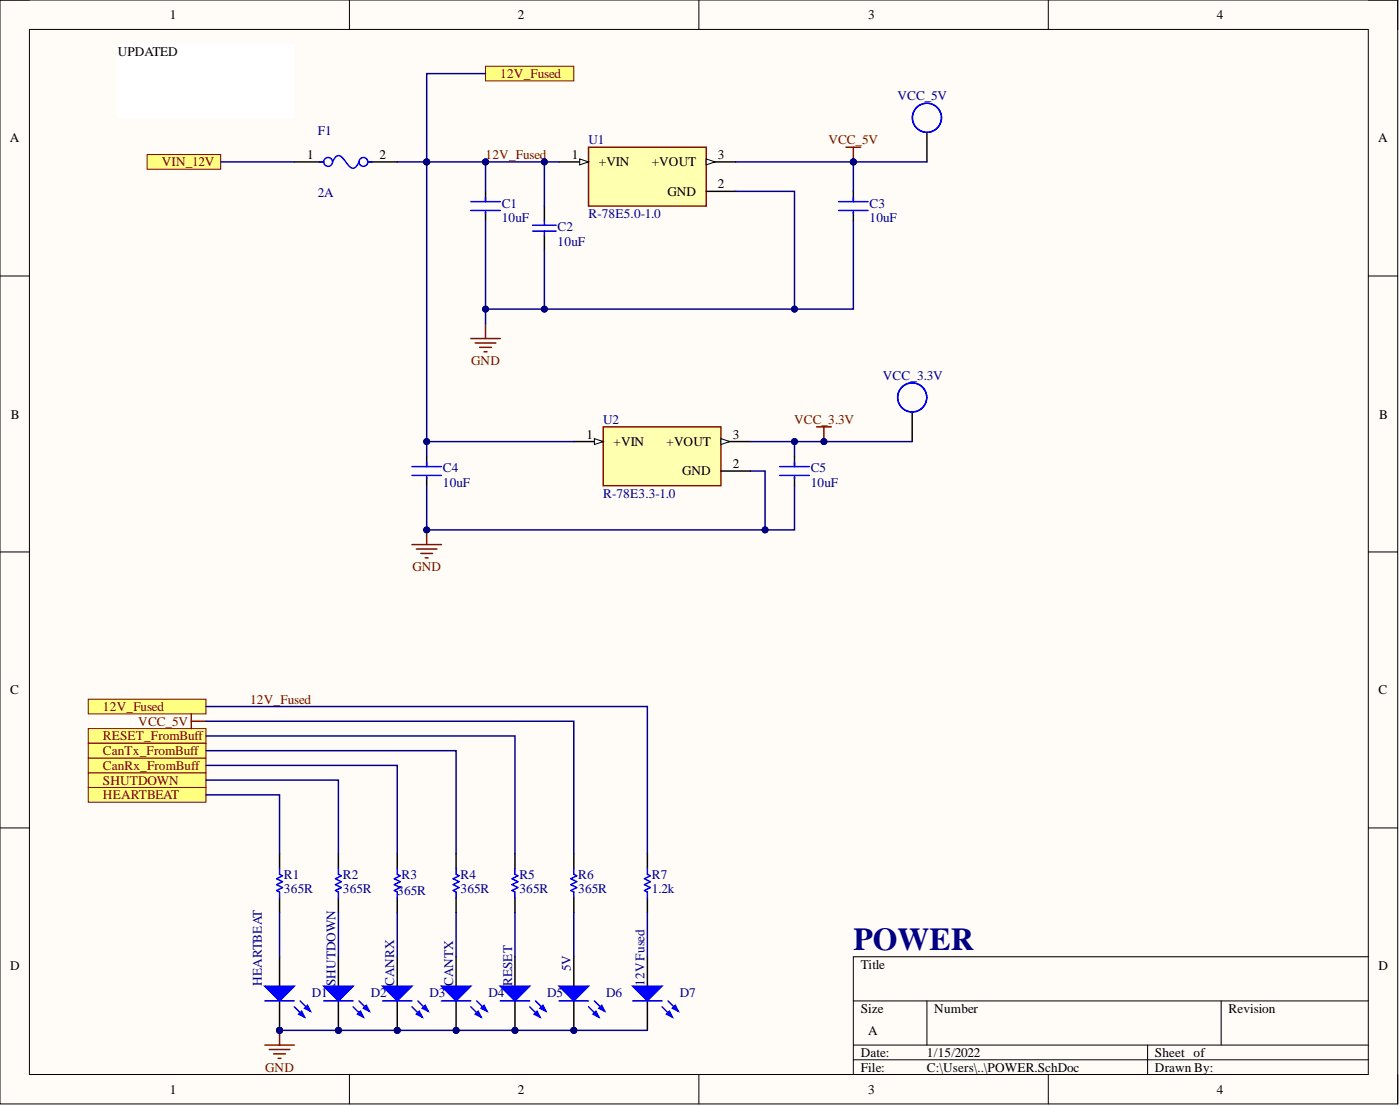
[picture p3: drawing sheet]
<svg xmlns="http://www.w3.org/2000/svg" width="241mm" height="190mm" viewBox="0 0 241 190" stroke-linecap="round" stroke-linejoin="round" font-family="sans-serif">
<defs><g id="words">
<text font-size="5.5" fill="#000080" x="147.1" y="163.6">POWER</text>
<g font-size="2.3">
<text x="29.2" y="3.3">1</text>
<text x="89.3" y="3.3">2</text>
<text x="149.6" y="3.3">3</text>
<text x="209.7" y="3.3">4</text>
<text x="20.3" y="9.6">UPDATED</text>
<text x="1.7" y="24.5">A</text>
<text x="52.9" y="27.4">1</text>
<text x="65.4" y="27.4">2</text>
<text x="98.6" y="27.4">1</text>
<text x="103.2" y="28.6">+VIN</text>
<text x="112.3" y="28.6">+VOUT</text>
<text x="123.8" y="27.4">3</text>
<text x="237.5" y="24.5">A</text>
<text x="115" y="33.7">GND</text>
<text x="123.8" y="32.5">2</text>
<text x="1.9" y="72.1">B</text>
<text x="101.1" y="75.6">1</text>
<text x="105.7" y="76.8">+VIN</text>
<text x="114.9" y="76.8">+VOUT</text>
<text x="126.3" y="75.6">3</text>
<text x="237.7" y="72.1">B</text>
<text x="117.6" y="81.9">GND</text>
<text x="126.3" y="80.6">2</text>
<text x="1.8" y="119.6">C</text>
<text x="237.6" y="119.6">C</text>
<text x="1.8" y="167.2">D</text>
<text x="148.3" y="166.8">Title</text>
<text x="237.6" y="167.2">D</text>
<text x="148.3" y="174.4">Size</text>
<text x="149.6" y="178.2">A</text>
<text x="161" y="174.4">Number</text>
<text x="211.7" y="174.4">Revision</text>
<text x="148.3" y="182">Date:</text>
<text x="148.3" y="184.6">File:</text>
<text x="159.8" y="182">1/15/2022</text>
<text x="159.8" y="184.6">C:\Users\..\POWER.SchDoc</text>
<text x="199.1" y="182">Sheet of</text>
<text x="199.1" y="184.6">Drawn By:</text>
<text x="29.2" y="188.4">1</text>
<text x="89.3" y="188.4">2</text>
<text x="149.6" y="188.4">3</text>
<text x="209.7" y="188.4">4</text>
</g>
<g font-size="2.3" fill="#800000">
<text x="86.2" y="13.4">12V_Fused</text>
<text x="27.9" y="28.6">VIN_12V</text>
<text x="83.7" y="27.4">12V_Fused</text>
<text x="142.8" y="24.8">VCC_5V</text>
<text x="81.2" y="62.9">GND</text>
<text x="136.9" y="73">VCC_3.3V</text>
<text x="71.1" y="98.4">GND</text>
<text x="17.8" y="122.5">12V_Fused</text>
<text x="23.8" y="125">VCC_5V</text>
<text x="43.1" y="121.2">12V_Fused</text>
<text x="17.8" y="127.5">RESET_FromBuff</text>
<text x="17.8" y="130.1">CanTx_FromBuff</text>
<text x="17.8" y="137.7">HEARTBEAT</text>
<text x="17.8" y="135.1">SHUTDOWN</text>
<text x="17.8" y="132.6">CanRx_FromBuff</text>
<text x="45.7" y="184.6">GND</text>
</g>
<g font-size="2.3" fill="#000080">
<text x="154.7" y="17.2">VCC_5V</text>
<text x="54.8" y="23.3">F1</text>
<text x="101.4" y="24.8">U1</text>
<text x="54.8" y="34">2A</text>
<text x="86.5" y="35.7">C1</text>
<text x="149.9" y="35.7">C3</text>
<text x="86.5" y="38.3">10uF</text>
<text x="96.1" y="39.8">C2</text>
<text x="101.4" y="37.5">R-78E5.0-1.0</text>
<text x="149.9" y="38.3">10uF</text>
<text x="96.1" y="42.3">10uF</text>
<text x="152.2" y="65.4">VCC_3.3V</text>
<text x="104" y="73">U2</text>
<text x="76.3" y="81.4">C4</text>
<text x="76.3" y="83.9">10uF</text>
<text x="139.7" y="81.4">C5</text>
<text x="139.7" y="83.9">10uF</text>
<text x="104" y="85.7">R-78E3.3-1.0</text>
<text x="48.9" y="151.4">R1</text>
<text x="48.9" y="153.9">365R</text>
<text x="59.1" y="151.4">R2</text>
<text x="59.1" y="153.9">365R</text>
<text x="68.5" y="154.1">365R</text>
<text x="69.2" y="151.4">R3</text>
<text x="79.4" y="151.4">R4</text>
<text x="79.4" y="153.9">365R</text>
<text x="89.5" y="151.4">R5</text>
<text x="89.5" y="153.9">365R</text>
<text x="99.7" y="151.4">R6</text>
<text x="99.7" y="153.9">365R</text>
<text x="112.3" y="151.4">R7</text>
<text x="112.3" y="153.9">1.2k</text>
<text x="98.4" y="167.3" transform="rotate(-90 98.4 167.3)">5V</text>
<text x="45.1" y="169.9" transform="rotate(-90 45.1 169.9)">HEARTBEAT</text>
<text x="53.8" y="171.6">D1</text>
<text x="57.8" y="169.9" transform="rotate(-90 57.8 169.9)">SHUTDOWN</text>
<text x="63.9" y="171.6">D2</text>
<text x="68" y="169.9" transform="rotate(-90 68 169.9)">CANRX</text>
<text x="74" y="171.6">D3</text>
<text x="78.1" y="169.9" transform="rotate(-90 78.1 169.9)">CANTX</text>
<text x="84.2" y="171.6">D4</text>
<text x="88.2" y="169.9" transform="rotate(-90 88.2 169.9)">RESET</text>
<text x="94.3" y="171.6">D5</text>
<text x="104.5" y="171.6">D6</text>
<text x="111.1" y="169.9" transform="rotate(-90 111.1 169.9)">12VFused</text>
<text x="117.2" y="171.6">D7</text>
</g>
</g></defs>
<path d="M0 0h240.9v190.1h-240.9z" fill-rule="evenodd" fill="#fffcf8"/>
<path d="M0 0h240.9v190.1h-240.9z" fill="none" stroke="#000" stroke-width=".17"/>
<path d="M5.1 5.1h230.7v180h-230.7z" fill-rule="evenodd" fill="#fffcf8"/>
<g fill="none" stroke="#000" stroke-width=".17">
<path d="M0 0h5.1M5.1 5.1h230.7v180h-230.7zM60.2 0v5.1M120.5 0v5.1M180.7 0v5.1M235.8 0h5.1v5.1M0 47.5h5.1M235.8 47.5h5.1M0 95.1h5.1M235.8 95.1h5.1M0 142.6h5.1M235.8 142.6h5.1"/>
<path d="M147.1 172.4h88.7M159.8 172.4v7.6M210.5 172.4v7.6M235.8 164.8h-88.7v20.3M60.2 185.1v5M120.5 185.1v5M147.1 180h88.7M147.1 182.5h88.7M180.7 185.1v5M197.8 180v5.1M240.9 185.1v5"/>
</g>
<path d="M71 93.8h5.1M71.8 94.6h3.5M72.5 95.3h2.1M73.3 96.1h.5M73.5 91.3v2.5" fill="none" stroke="#800000" stroke-width=".25"/>
<circle cx="73.5" cy="91.3" r=".51" fill="#000080"/>
<circle cx="73.5" cy="91.3" r=".51" fill="none" stroke="#000080" stroke-width=".17"/>
<path d="M81.1 58.3h5.1M81.9 59.1h3.6M82.7 59.8h2M83.7 55.8v2.5M83.4 60.6h.5" fill="none" stroke="#800000" stroke-width=".25"/>
<path d="M25.4 26.6h12.6v2.6h-12.6z" fill-rule="evenodd" fill="#ffff80"/>
<path d="M25.4 26.6h12.6v2.6h-12.6z" fill="none" stroke="#800000" stroke-width=".17"/>
<circle cx="83.7" cy="27.9" r=".51" fill="#000080"/>
<circle cx="83.7" cy="27.9" r=".51" fill="none" stroke="#000080" stroke-width=".17"/>
<path d="M145.8 25.4h2.5M147.1 25.4v2.5" fill="none" stroke="#800000" stroke-width=".25"/>
<circle cx="147.1" cy="27.9" r=".51" fill="#000080"/>
<circle cx="147.1" cy="27.9" r=".51" fill="none" stroke="#000080" stroke-width=".17"/>
<path d="M15.2 135.6h20.3v2.6h-20.3z" fill-rule="evenodd" fill="#ffff80"/>
<path d="M15.2 135.6h20.3v2.6h-20.3z" fill="none" stroke="#800000" stroke-width=".17"/>
<path d="M48.2 177.5v2.5M45.6 180h5.1M46.4 180.8h3.6M47.2 181.5h2M47.9 182.3h.5" fill="none" stroke="#800000" stroke-width=".25"/>
<circle cx="48.2" cy="177.5" r=".51" fill="#000080"/>
<circle cx="48.2" cy="177.5" r=".51" fill="none" stroke="#000080" stroke-width=".17"/>
<path d="M15.2 120.4h20.3v2.6h-20.3z" fill-rule="evenodd" fill="#ffff80"/>
<path d="M15.2 120.4h20.3v2.6h-20.3z" fill="none" stroke="#800000" stroke-width=".17"/>
<path d="M15.2 133.1h20.3v2.5h-20.3z" fill-rule="evenodd" fill="#ffff80"/>
<path d="M15.2 133.1h20.3v2.5h-20.3z" fill="none" stroke="#800000" stroke-width=".17"/>
<path d="M15.2 125.5h20.3v2.5h-20.3z" fill-rule="evenodd" fill="#ffff80"/>
<path d="M15.2 125.5h20.3v2.5h-20.3z" fill="none" stroke="#800000" stroke-width=".17"/>
<path d="M15.2 130.6h20.3v2.5h-20.3z" fill-rule="evenodd" fill="#ffff80"/>
<path d="M15.2 130.6h20.3v2.5h-20.3z" fill="none" stroke="#800000" stroke-width=".17"/>
<path d="M15.2 128h20.3v2.6h-20.3z" fill-rule="evenodd" fill="#ffff80"/>
<path d="M15.2 128h20.3v2.6h-20.3z" fill="none" stroke="#800000" stroke-width=".17"/>
<path d="M140.7 73.5h2.6M142 73.5v2.6" fill="none" stroke="#800000" stroke-width=".25"/>
<circle cx="142" cy="76.1" r=".51" fill="#000080"/>
<circle cx="142" cy="76.1" r=".51" fill="none" stroke="#000080" stroke-width=".17"/>
<path d="M83.7 11.4h15.2v2.5h-15.2z" fill-rule="evenodd" fill="#ffff80"/>
<path d="M83.7 11.4h15.2v2.5h-15.2z" fill="none" stroke="#800000" stroke-width=".17"/>
<path d="M50.7 27.9h5.1M63.4 27.9h5.1M93.8 35.5v2.5M93.8 40.6v2.5" fill="none" stroke="#000" stroke-width=".25"/>
<g fill="none" stroke="#00f" stroke-width=".25">
<path d="M55 27.9h.8M57.3 27.9a1.18 1.18 0 0 1 1.2-1.1l.4 .3 .8 1a1.29 1.29 0 0 0 1.4 .8l.3-.2 .5-.8M63.4 27.9h.8M91.8 39.8h4.1M91.8 38.8h4.1M93.8 38v.8M93.8 39.8v.8"/>
<circle cx="56.6" cy="27.9" r=".76"/>
<circle cx="62.6" cy="27.9" r=".76"/>
</g>
<path d="M104 73.5h20.3v10.2h-20.3z" fill-rule="evenodd" fill="#ffffb0"/>
<path d="M104 73.5h20.3v10.2h-20.3z" fill="none" stroke="#800000" stroke-width=".25"/>
<path d="M98.9 76.1h5.1" fill="none" stroke="#000" stroke-width=".25"/>
<path d="M102.4 75.6l1.6 .5-1.6 .5z" fill="#f8fcff"/>
<path d="M102.4 75.6l1.6 .5-1.6 .5z" fill="none" stroke="#000" stroke-width=".17"/>
<path d="M124.3 76.1h5" fill="none" stroke="#000" stroke-width=".25"/>
<path d="M124.3 75.6l1.5 .5-1.5 .5z" fill="#f8fcff"/>
<path d="M124.3 75.6l1.5 .5-1.5 .5z" fill="none" stroke="#000" stroke-width=".17"/>
<path d="M124.3 81.1h5" fill="none" stroke="#000" stroke-width=".25"/>
<path d="M101.4 25.4h20.3v10.1h-20.3z" fill-rule="evenodd" fill="#ffffb0"/>
<path d="M101.4 25.4h20.3v10.1h-20.3z" fill="none" stroke="#800000" stroke-width=".25"/>
<path d="M96.4 27.9h5" fill="none" stroke="#000" stroke-width=".25"/>
<path d="M99.9 27.4l1.5 .5-1.5 .5z" fill="#f8fcff"/>
<path d="M99.9 27.4l1.5 .5-1.5 .5z" fill="none" stroke="#000" stroke-width=".17"/>
<path d="M121.7 27.9h5.1" fill="none" stroke="#000" stroke-width=".25"/>
<path d="M121.7 27.4l1.5 .5-1.5 .5z" fill="#f8fcff"/>
<path d="M121.7 27.4l1.5 .5-1.5 .5z" fill="none" stroke="#000" stroke-width=".17"/>
<path d="M83.7 33v1.7M83.7 36.5v1.5M121.7 33h5.1M147.1 33v1.7M147.1 36.5v1.5M73.5 78.6v1.8M136.9 78.6v1.8M73.5 82.1v1.6M136.9 82.1v1.6" fill="none" stroke="#000" stroke-width=".25"/>
<g fill="none" stroke="#00f" stroke-width=".25">
<path d="M81.1 34.7h5.1M81.1 36.3h5.1M83.7 34v.7M83.7 36.5v.3M144.5 34.7h5.1M144.5 36.3h5.1M147.1 34v.7M147.1 36.5v.3M73.5 79.6v.8M136.9 79.6v.8M71 80.4h5.1M71 81.9h5.1"/>
<path d="M73.5 82.1v.3M134.4 80.4h5.1M134.4 81.9h5.1M136.9 82.1v.3"/>
</g>
<path d="M20.3 7.6h30.4v12.7h-30.4z" fill-rule="evenodd" fill="#fff"/>
<path d="M20.3 7.6h30.4v12.7h-30.4z" fill="none" stroke="#fff" stroke-width=".17"/>
<circle cx="48.2" cy="177.5" r=".51" fill="#000080"/>
<circle cx="48.2" cy="177.5" r=".51" fill="none" stroke="#000080" stroke-width=".17"/>
<path d="M48.2 164.8v5.1M48.2 172.4v5.1" fill="none" stroke="#000" stroke-width=".25"/>
<circle cx="48.2" cy="177.5" r=".51" fill="#000080"/>
<circle cx="48.2" cy="177.5" r=".51" fill="none" stroke="#000080" stroke-width=".17"/>
<path d="M45.6 169.9h5.1l-2.5 2.5z" fill="#00f"/>
<path d="M45.6 169.9h5.1l-2.5 2.5zM50.7 173.4l1.8 1.8" fill="none" stroke="#00f" stroke-width=".25"/>
<path d="M51.5 174.7l.5-.5 .5 1z" fill="#00f"/>
<path d="M45.6 172.4h5.1M51.5 174.7l.5-.5 .5 1zM51.7 172.4l1.8 1.8" fill="none" stroke="#00f" stroke-width=".25"/>
<path d="M52.5 173.7l.5-.5 .5 1z" fill="#00f"/>
<path d="M52.5 173.7l.5-.5 .5 1z" fill="none" stroke="#00f" stroke-width=".25"/>
<circle cx="58.3" cy="177.5" r=".51" fill="#000080"/>
<circle cx="58.3" cy="177.5" r=".51" fill="none" stroke="#000080" stroke-width=".17"/>
<path d="M58.3 164.8v5.1M58.3 172.4v5.1" fill="none" stroke="#000" stroke-width=".25"/>
<circle cx="58.3" cy="177.5" r=".51" fill="#000080"/>
<circle cx="58.3" cy="177.5" r=".51" fill="none" stroke="#000080" stroke-width=".17"/>
<path d="M55.8 169.9h5.1l-2.6 2.5z" fill="#00f"/>
<path d="M55.8 169.9h5.1l-2.6 2.5zM60.9 173.4l1.7 1.8" fill="none" stroke="#00f" stroke-width=".25"/>
<path d="M61.6 174.7l.5-.5 .5 1z" fill="#00f"/>
<path d="M55.8 172.4h5.1M61.6 174.7l.5-.5 .5 1zM61.9 172.4l1.8 1.8" fill="none" stroke="#00f" stroke-width=".25"/>
<path d="M62.6 173.7l.5-.5 .6 1z" fill="#00f"/>
<path d="M62.6 173.7l.5-.5 .6 1z" fill="none" stroke="#00f" stroke-width=".25"/>
<circle cx="68.5" cy="177.5" r=".51" fill="#000080"/>
<circle cx="68.5" cy="177.5" r=".51" fill="none" stroke="#000080" stroke-width=".17"/>
<path d="M68.5 164.8v5.1M68.5 172.4v5.1" fill="none" stroke="#000" stroke-width=".25"/>
<circle cx="68.5" cy="177.5" r=".51" fill="#000080"/>
<circle cx="68.5" cy="177.5" r=".51" fill="none" stroke="#000080" stroke-width=".17"/>
<path d="M65.9 169.9h5.1l-2.5 2.5z" fill="#00f"/>
<path d="M65.9 169.9h5.1l-2.5 2.5zM71 173.4l1.8 1.8" fill="none" stroke="#00f" stroke-width=".25"/>
<path d="M71.8 174.7l.5-.5 .5 1z" fill="#00f"/>
<path d="M65.9 172.4h5.1M71.8 174.7l.5-.5 .5 1zM72 172.4l1.8 1.8" fill="none" stroke="#00f" stroke-width=".25"/>
<path d="M72.8 173.7l.5-.5 .5 1z" fill="#00f"/>
<path d="M72.8 173.7l.5-.5 .5 1z" fill="none" stroke="#00f" stroke-width=".25"/>
<circle cx="78.6" cy="177.5" r=".51" fill="#000080"/>
<circle cx="78.6" cy="177.5" r=".51" fill="none" stroke="#000080" stroke-width=".17"/>
<path d="M78.6 164.8v5.1M78.6 172.4v5.1" fill="none" stroke="#000" stroke-width=".25"/>
<circle cx="78.6" cy="177.5" r=".51" fill="#000080"/>
<circle cx="78.6" cy="177.5" r=".51" fill="none" stroke="#000080" stroke-width=".17"/>
<path d="M76.1 169.9h5l-2.5 2.5z" fill="#00f"/>
<path d="M76.1 169.9h5l-2.5 2.5zM81.1 173.4l1.8 1.8" fill="none" stroke="#00f" stroke-width=".25"/>
<path d="M81.9 174.7l.5-.5 .5 1z" fill="#00f"/>
<path d="M76.1 172.4h5M81.9 174.7l.5-.5 .5 1zM82.2 172.4l1.7 1.8" fill="none" stroke="#00f" stroke-width=".25"/>
<path d="M82.9 173.7l.5-.5 .5 1z" fill="#00f"/>
<path d="M82.9 173.7l.5-.5 .5 1z" fill="none" stroke="#00f" stroke-width=".25"/>
<circle cx="88.8" cy="177.5" r=".51" fill="#000080"/>
<circle cx="88.8" cy="177.5" r=".51" fill="none" stroke="#000080" stroke-width=".17"/>
<path d="M88.8 164.8v5.1M88.8 172.4v5.1" fill="none" stroke="#000" stroke-width=".25"/>
<circle cx="88.8" cy="177.5" r=".51" fill="#000080"/>
<circle cx="88.8" cy="177.5" r=".51" fill="none" stroke="#000080" stroke-width=".17"/>
<path d="M86.2 169.9h5.1l-2.5 2.5z" fill="#00f"/>
<path d="M86.2 169.9h5.1l-2.5 2.5zM91.3 173.4l1.8 1.8" fill="none" stroke="#00f" stroke-width=".25"/>
<path d="M92.1 174.7l.5-.5 .5 1z" fill="#00f"/>
<path d="M86.2 172.4h5.1M92.1 174.7l.5-.5 .5 1zM92.3 172.4l1.8 1.8" fill="none" stroke="#00f" stroke-width=".25"/>
<path d="M93.1 173.7l.5-.5 .5 1z" fill="#00f"/>
<path d="M93.1 173.7l.5-.5 .5 1z" fill="none" stroke="#00f" stroke-width=".25"/>
<circle cx="98.9" cy="177.5" r=".51" fill="#000080"/>
<circle cx="98.9" cy="177.5" r=".51" fill="none" stroke="#000080" stroke-width=".17"/>
<path d="M98.9 164.8v5.1M98.9 172.4v5.1" fill="none" stroke="#000" stroke-width=".25"/>
<circle cx="98.9" cy="177.5" r=".51" fill="#000080"/>
<circle cx="98.9" cy="177.5" r=".51" fill="none" stroke="#000080" stroke-width=".17"/>
<path d="M96.4 169.9h5l-2.5 2.5z" fill="#00f"/>
<path d="M96.4 169.9h5l-2.5 2.5zM101.4 173.4l1.8 1.8" fill="none" stroke="#00f" stroke-width=".25"/>
<path d="M102.2 174.7l.5-.5 .5 1z" fill="#00f"/>
<path d="M96.4 172.4h5M102.2 174.7l.5-.5 .5 1zM102.4 172.4l1.8 1.8" fill="none" stroke="#00f" stroke-width=".25"/>
<path d="M103.2 173.7l.5-.5 .5 1z" fill="#00f"/>
<path d="M103.2 173.7l.5-.5 .5 1z" fill="none" stroke="#00f" stroke-width=".25"/>
<path d="M111.6 164.8v5.1M111.6 172.4v5.1" fill="none" stroke="#000" stroke-width=".25"/>
<path d="M109 169.9h5.1l-2.5 2.5z" fill="#00f"/>
<path d="M109 169.9h5.1l-2.5 2.5zM114.1 173.4l1.8 1.8" fill="none" stroke="#00f" stroke-width=".25"/>
<path d="M114.9 174.7l.5-.5 .5 1z" fill="#00f"/>
<path d="M109 172.4h5.1M114.9 174.7l.5-.5 .5 1zM115.1 172.4l1.8 1.8" fill="none" stroke="#00f" stroke-width=".25"/>
<path d="M115.9 173.7l.5-.5 .5 1z" fill="#00f"/>
<g fill="none" stroke="#00f" stroke-width=".25">
<path d="M48.2 149.6v1l.5 .3-1 .5 1 .5-1 .5 1 .5-1 .5 .5 .2v1.1M58.3 149.6v1l.5 .3-1 .5 1 .5-1 .5 1 .5-1 .5 .5 .2v1.1M68.5 149.6v1l.5 .3-1 .5 1 .5-1 .5 1 .5-1 .5 .5 .2v1.1M78.6 149.6v1l.5 .3-1 .5 1 .5-1 .5 1 .5-1 .5 .5 .2v1.1M88.8 149.6v1l.5 .3-1.1 .5 1.1 .5-1.1 .5 1.1 .5-1.1 .5 .6 .2v1.1M98.9 149.6v1l.5 .3-1 .5 1 .5-1 .5 1 .5-1 .5 .5 .2v1.1M111.6 149.6v1l.5 .3-1 .5 1 .5-1 .5 1 .5-1 .5 .5 .2v1.1M115.9 173.7l.5-.5 .5 1z"/>
<circle cx="159.8" cy="20.3" r="2.51"/>
<circle cx="157.2" cy="68.5" r="2.51"/>
</g>
<path d="M33 123v2.5M33 124.2h2.5" fill="none" stroke="#800000" stroke-width=".25"/>
<g fill="none" stroke="#000" stroke-width=".25">
<path d="M159.8 22.8v5.1M157.2 71v5.1M48.2 147v2.6M48.2 154.7v2.5M58.3 147v2.6M58.3 154.7v2.5M68.5 147v2.6M68.5 154.7v2.5M78.6 147v2.6M78.6 154.7v2.5M88.8 147v2.6M88.8 154.7v2.5"/>
<path d="M98.9 147v2.6M98.9 154.7v2.5M111.6 147v2.6M111.6 154.7v2.5"/>
</g>
<path d="M126.8 33h10.1v20.2" fill="none" stroke="#000080" stroke-width=".25"/>
<circle cx="136.9" cy="53.2" r=".51" fill="#000080"/>
<circle cx="136.9" cy="53.2" r=".51" fill="none" stroke="#000080" stroke-width=".17"/>
<path d="M83.7 12.7h-10.2v15.2" fill="none" stroke="#000080" stroke-width=".25"/>
<circle cx="73.5" cy="27.9" r=".51" fill="#000080"/>
<circle cx="73.5" cy="27.9" r=".51" fill="none" stroke="#000080" stroke-width=".17"/>
<path d="M136.9 76.1v2.5" fill="none" stroke="#000080" stroke-width=".25"/>
<circle cx="136.9" cy="76.1" r=".51" fill="#000080"/>
<circle cx="136.9" cy="76.1" r=".51" fill="none" stroke="#000080" stroke-width=".17"/>
<path d="M147.1 27.9v5.1" fill="none" stroke="#000080" stroke-width=".25"/>
<circle cx="147.1" cy="27.9" r=".51" fill="#000080"/>
<circle cx="147.1" cy="27.9" r=".51" fill="none" stroke="#000080" stroke-width=".17"/>
<path d="M93.8 27.9v7.6" fill="none" stroke="#000080" stroke-width=".25"/>
<circle cx="93.8" cy="27.9" r=".51" fill="#000080"/>
<circle cx="93.8" cy="27.9" r=".51" fill="none" stroke="#000080" stroke-width=".17"/>
<path d="M93.8 43.1v10.1" fill="none" stroke="#000080" stroke-width=".25"/>
<circle cx="93.8" cy="53.2" r=".51" fill="#000080"/>
<circle cx="93.8" cy="53.2" r=".51" fill="none" stroke="#000080" stroke-width=".17"/>
<path d="M68.5 27.9h5" fill="none" stroke="#000080" stroke-width=".25"/>
<circle cx="73.5" cy="27.9" r=".51" fill="#000080"/>
<circle cx="73.5" cy="27.9" r=".51" fill="none" stroke="#000080" stroke-width=".17"/>
<path d="M38 27.9h12.7M147.1 27.9h12.7" fill="none" stroke="#000080" stroke-width=".25"/>
<circle cx="147.1" cy="27.9" r=".51" fill="#000080"/>
<circle cx="147.1" cy="27.9" r=".51" fill="none" stroke="#000080" stroke-width=".17"/>
<path d="M126.8 27.9h20.3" fill="none" stroke="#000080" stroke-width=".25"/>
<circle cx="147.1" cy="27.9" r=".51" fill="#000080"/>
<circle cx="147.1" cy="27.9" r=".51" fill="none" stroke="#000080" stroke-width=".17"/>
<path d="M129.3 81.1h2.6v10.2" fill="none" stroke="#000080" stroke-width=".25"/>
<circle cx="131.9" cy="91.3" r=".51" fill="#000080"/>
<circle cx="131.9" cy="91.3" r=".51" fill="none" stroke="#000080" stroke-width=".17"/>
<path d="M83.7 27.9v5.1" fill="none" stroke="#000080" stroke-width=".25"/>
<circle cx="83.7" cy="27.9" r=".51" fill="#000080"/>
<circle cx="83.7" cy="27.9" r=".51" fill="none" stroke="#000080" stroke-width=".17"/>
<path d="M73.5 27.9h22.9" fill="none" stroke="#000080" stroke-width=".25"/>
<circle cx="73.5" cy="27.9" r=".51" fill="#000080"/>
<circle cx="73.5" cy="27.9" r=".51" fill="none" stroke="#000080" stroke-width=".17"/>
<circle cx="83.7" cy="27.9" r=".51" fill="#000080"/>
<circle cx="83.7" cy="27.9" r=".51" fill="none" stroke="#000080" stroke-width=".17"/>
<circle cx="93.8" cy="27.9" r=".51" fill="#000080"/>
<circle cx="93.8" cy="27.9" r=".51" fill="none" stroke="#000080" stroke-width=".17"/>
<path d="M83.7 38v17.8" fill="none" stroke="#000080" stroke-width=".25"/>
<circle cx="83.7" cy="53.2" r=".51" fill="#000080"/>
<circle cx="83.7" cy="53.2" r=".51" fill="none" stroke="#000080" stroke-width=".17"/>
<path d="M147.1 38v15.2h-63.4" fill="none" stroke="#000080" stroke-width=".25"/>
<circle cx="136.9" cy="53.2" r=".51" fill="#000080"/>
<circle cx="136.9" cy="53.2" r=".51" fill="none" stroke="#000080" stroke-width=".17"/>
<circle cx="93.8" cy="53.2" r=".51" fill="#000080"/>
<circle cx="93.8" cy="53.2" r=".51" fill="none" stroke="#000080" stroke-width=".17"/>
<circle cx="83.7" cy="53.2" r=".51" fill="#000080"/>
<circle cx="83.7" cy="53.2" r=".51" fill="none" stroke="#000080" stroke-width=".17"/>
<path d="M48.2 177.5h63.4" fill="none" stroke="#000080" stroke-width=".25"/>
<circle cx="48.2" cy="177.5" r=".51" fill="#000080"/>
<circle cx="48.2" cy="177.5" r=".51" fill="none" stroke="#000080" stroke-width=".17"/>
<circle cx="58.3" cy="177.5" r=".51" fill="#000080"/>
<circle cx="58.3" cy="177.5" r=".51" fill="none" stroke="#000080" stroke-width=".17"/>
<circle cx="68.5" cy="177.5" r=".51" fill="#000080"/>
<circle cx="68.5" cy="177.5" r=".51" fill="none" stroke="#000080" stroke-width=".17"/>
<circle cx="78.6" cy="177.5" r=".51" fill="#000080"/>
<circle cx="78.6" cy="177.5" r=".51" fill="none" stroke="#000080" stroke-width=".17"/>
<circle cx="88.8" cy="177.5" r=".51" fill="#000080"/>
<circle cx="88.8" cy="177.5" r=".51" fill="none" stroke="#000080" stroke-width=".17"/>
<circle cx="98.9" cy="177.5" r=".51" fill="#000080"/>
<circle cx="98.9" cy="177.5" r=".51" fill="none" stroke="#000080" stroke-width=".17"/>
<path d="M129.3 76.1h27.9M35.5 136.9h12.7v10.1M35.5 134.4h22.8v12.6M35.5 131.8h33v15.2M35.5 129.3h43.1v17.7M35.5 126.8h53.3v20.2M35.5 124.2h63.4v22.8M35.5 121.7h76.1v25.3" fill="none" stroke="#000080" stroke-width=".25"/>
<circle cx="136.9" cy="76.1" r=".51" fill="#000080"/>
<circle cx="136.9" cy="76.1" r=".51" fill="none" stroke="#000080" stroke-width=".17"/>
<circle cx="142" cy="76.1" r=".51" fill="#000080"/>
<circle cx="142" cy="76.1" r=".51" fill="none" stroke="#000080" stroke-width=".17"/>
<path d="M73.5 27.9v48.2" fill="none" stroke="#000080" stroke-width=".25"/>
<circle cx="73.5" cy="27.9" r=".51" fill="#000080"/>
<circle cx="73.5" cy="27.9" r=".51" fill="none" stroke="#000080" stroke-width=".17"/>
<circle cx="73.5" cy="76.1" r=".51" fill="#000080"/>
<circle cx="73.5" cy="76.1" r=".51" fill="none" stroke="#000080" stroke-width=".17"/>
<path d="M73.5 83.7v7.6h63.4v-7.6" fill="none" stroke="#000080" stroke-width=".25"/>
<circle cx="73.5" cy="91.3" r=".51" fill="#000080"/>
<circle cx="73.5" cy="91.3" r=".51" fill="none" stroke="#000080" stroke-width=".17"/>
<circle cx="131.9" cy="91.3" r=".51" fill="#000080"/>
<circle cx="131.9" cy="91.3" r=".51" fill="none" stroke="#000080" stroke-width=".17"/>
<path d="M98.9 76.1h-25.4v2.5" fill="none" stroke="#000080" stroke-width=".25"/>
<circle cx="73.5" cy="76.1" r=".51" fill="#000080"/>
<circle cx="73.5" cy="76.1" r=".51" fill="none" stroke="#000080" stroke-width=".17"/>
<path d="M48.2 157.2v7.6M58.3 157.2v7.6M68.5 157.2v7.6M78.6 157.2v7.6M88.8 157.2v7.6M98.9 157.2v7.6M111.6 157.2v7.6" fill="none" stroke="#000080" stroke-width=".25"/>
<use href="#words"/>
</svg>
